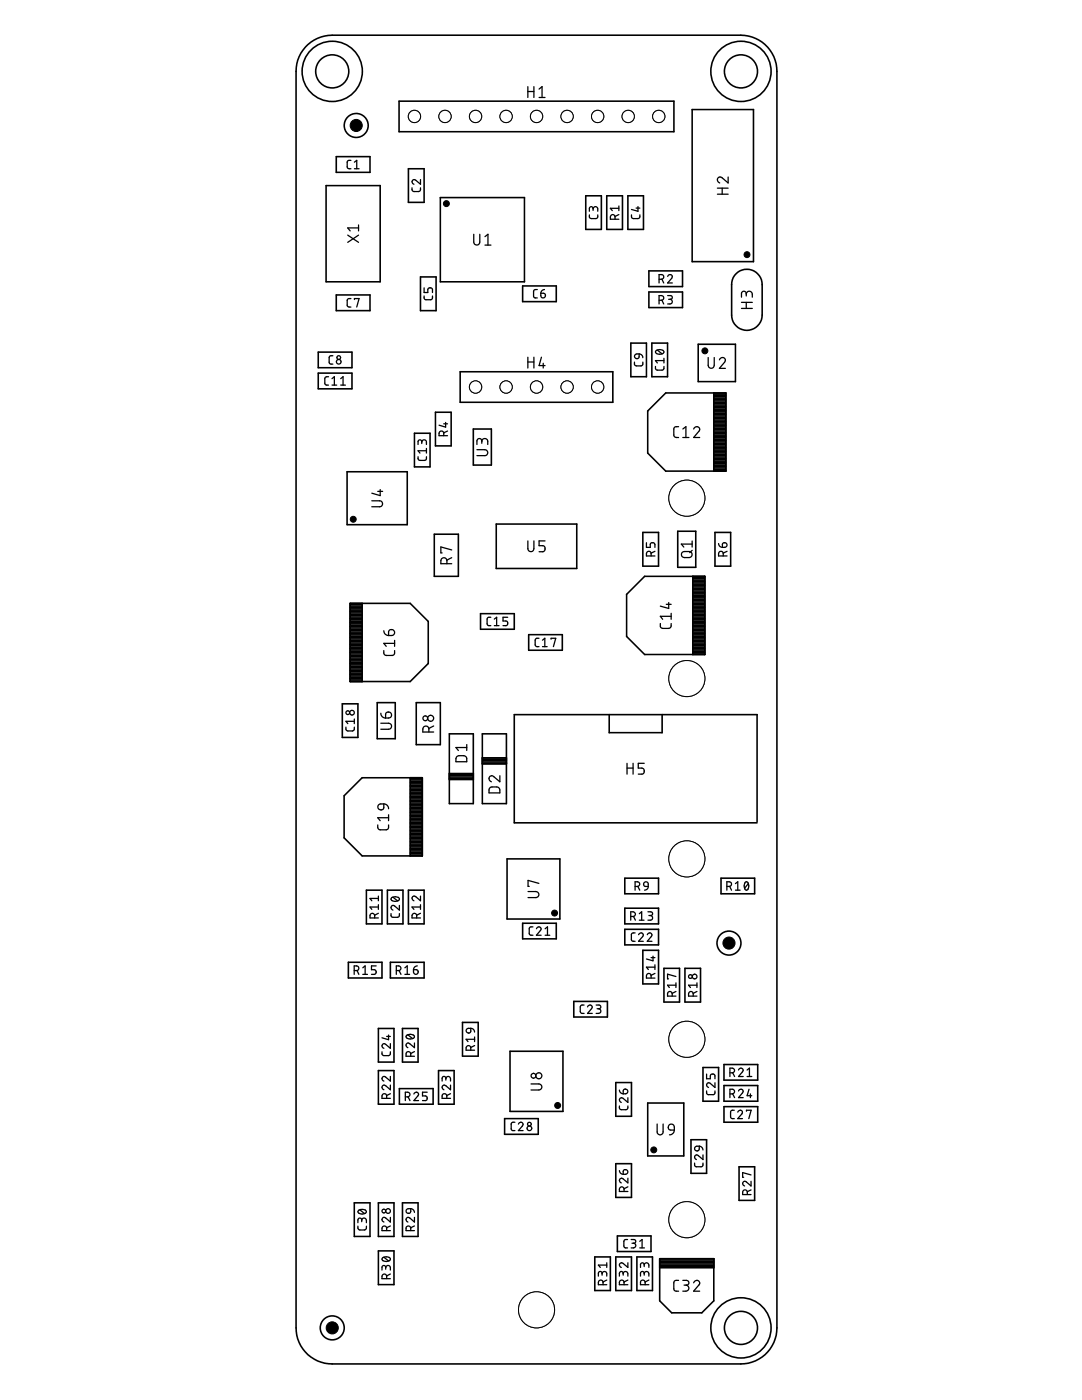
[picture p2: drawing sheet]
<svg xmlns="http://www.w3.org/2000/svg" width="216mm" height="279mm" viewBox="0 0 216 279" stroke-linecap="round" stroke-linejoin="round" font-family="sans-serif">
<g fill="#000" stroke="#000" stroke-width=".2">
<circle cx="71.1" cy="25" r="1.21"/>
<circle cx="89.1" cy="40.6" r=".59"/>
<circle cx="149.1" cy="50.8" r=".59"/>
<circle cx="140.7" cy="70" r=".59"/>
<circle cx="70.5" cy="103.6" r=".59"/>
<circle cx="110.7" cy="182.2" r=".59"/>
<circle cx="145.5" cy="188.2" r="1.21"/>
<circle cx="111.3" cy="220.6" r=".59"/>
<circle cx="130.5" cy="229.5" r=".59"/>
<circle cx="66.3" cy="265" r="1.21"/>
</g>
<g fill="none" stroke="#000" stroke-width=".32">
<path d="M60.9 9.4a7.2 7.2 0 0 1 5.4-2.4h81.5a7.2 7.2 0 0 1 7.2 7.2v250.8a7.2 7.2 0 0 1-7.2 7.2h-81.5a7.2 7.2 0 0 1-7.2-7.2v-250.8a7 7 0 0 1 1.8-4.8zM65.1 37h10.8v19.2h-10.8zM67.1 31.3h6.7v3.1h-6.7zM79.6 20.2h54.9v6.1h-54.9zM81.5 33.7h3.1v6.7h-3.1zM87.9 39.4h16.7v16.8h-16.7zM116.9 39.1h3.1v6.7h-3.1zM121.1 39.1h3.1v6.7h-3.1zM125.3 39.1h3.1v6.7h-3.1zM138.1 21.9h12.2v30.3h-12.2zM67.1 58.9h6.7v3.1h-6.7zM83.9 55.3h3.1v6.7h-3.1z"/>
<path d="M104.3 57.1h6.7v3.1h-6.7zM129.5 54.1h6.7v3.1h-6.7zM129.5 58.3h6.7v3.1h-6.7zM146.9 54.6a3.1 3.1 0 0 1 3.3-.6 3.1 3.1 0 0 1 1.9 2.8v6.1a3 3 0 0 1-3.1 3 3 3 0 0 1-3-3v-6.6a2.73 2.73 0 0 1 .9-1.7zM63.5 74.5h6.7v3.1h-6.7zM63.5 70.3h6.7v3.1h-6.7zM91.8 74.2h30.5v6.1h-30.5zM125.9 68.5h3.1v6.7h-3.1zM130.1 68.5h3.1v6.7h-3.1zM139.3 68.7h7.4v7.5h-7.4zM142.4 78.4v15.6M142.4 79.7h2.4"/>
<path d="M142.4 79.5h2.4M142.4 79.2h2.4M142.4 78.9h2.4M142.4 78.7h2.4M69.3 94.1h12v10.6h-12zM82.7 86.5h3.1v6.7h-3.1zM86.9 82.3h3.1v6.7h-3.1zM94.4 85.6h3.6v7.2h-3.6zM129.2 82l3.6-3.6h12v15.6h-12l-3.6-3.6zM142.4 92.8h2.4M142.4 93.9h2.4M142.4 93.7h2.4"/>
<path d="M142.4 93.4h2.4M142.4 93.1h2.4M142.4 92.6h2.4M142.4 92.3h2.4M142.4 92h2.4M142.4 91.8h2.4M142.4 91.5h2.4M142.4 91.2h2.4M142.4 90.9h2.4M142.4 90.7h2.4M142.4 90.4h2.4M142.4 90.1h2.4"/>
<path d="M142.4 89.8h2.4M142.4 89.6h2.4M142.4 89.3h2.4M142.4 89h2.4M142.4 88.8h2.4M142.4 88.5h2.4M142.4 88.2h2.4M142.4 87.9h2.4M142.4 87.7h2.4M142.4 87.4h2.4M142.4 87.1h2.4M142.4 86.8h2.4"/>
<path d="M142.4 86.6h2.4M142.4 86.3h2.4M142.4 86h2.4M142.4 85.7h2.4M142.4 85.5h2.4M142.4 85.2h2.4M142.4 84.9h2.4M142.4 84.6h2.4M142.4 84.4h2.4M142.4 84.1h2.4M142.4 83.8h2.4M142.4 83.6h2.4"/>
<path d="M142.4 83.3h2.4M142.4 83h2.4M142.4 82.7h2.4M142.4 82.5h2.4M142.4 82.2h2.4M142.4 81.9h2.4M142.4 81.7h2.4M142.4 81.4h2.4M142.4 81.1h2.4M142.4 80.8h2.4M142.4 80.6h2.4M142.4 80.3h2.4"/>
<path d="M142.4 80h2.4M86.7 106.6h4.8v8.4h-4.8zM99 104.6h16.1v8.9h-16.1zM128.3 106.3h3.1v6.7h-3.1zM128.6 115h12v15.6h-12l-3.6-3.6v-8.4zM135.2 106h3.6v7.2h-3.6zM138.2 115v15.6M138.2 119.9h2.4M138.2 119.6h2.4M138.2 119.3h2.4M138.2 119.1h2.4M138.2 118.8h2.4"/>
<path d="M138.2 118.5h2.4M138.2 118.2h2.4M138.2 118h2.4M138.2 117.7h2.4M138.2 117.4h2.4M138.2 117.1h2.4M138.2 116.9h2.4M138.2 116.6h2.4M138.2 116.3h2.4M138.2 116.1h2.4M138.2 115.8h2.4M138.2 115.5h2.4"/>
<path d="M138.2 115.2h2.4M142.7 106.3h3.1v6.7h-3.1zM69.9 120.4h12l3.5 3.6v8.4l-3.5 3.6h-12zM69.9 136h2.4M69.9 135.7h2.4M69.9 135.4h2.4M69.9 135.1h2.4M69.9 134.9h2.4M69.9 134.6h2.4M69.9 134.3h2.4M69.9 134.1h2.4M69.9 133.8h2.4"/>
<path d="M69.9 133.5h2.4M69.9 133.2h2.4M69.9 133h2.4M69.9 132.7h2.4M69.9 132.4h2.4M69.9 132.2h2.4M69.9 131.9h2.4M69.9 131.6h2.4M69.9 131.3h2.4M69.9 131.1h2.4M69.9 130.8h2.4M69.9 130.5h2.4"/>
<path d="M69.9 130.2h2.4M69.9 130h2.4M69.9 129.7h2.4M69.9 129.4h2.4M69.9 129.2h2.4M69.9 128.9h2.4M69.9 128.6h2.4M69.9 128.3h2.4M69.9 128.1h2.4M69.9 127.8h2.4M69.9 127.5h2.4M69.9 127.2h2.4"/>
<path d="M69.9 127h2.4M69.9 126.7h2.4M69.9 126.4h2.4M69.9 126.2h2.4M69.9 125.9h2.4M69.9 125.6h2.4M69.9 125.3h2.4M69.9 125.1h2.4M69.9 124.8h2.4M69.9 124.5h2.4M69.9 124.2h2.4M69.9 124h2.4"/>
<path d="M69.9 123.7h2.4M69.9 123.4h2.4M69.9 123.1h2.4M69.9 122.9h2.4M69.9 122.6h2.4M69.9 122.3h2.4M69.9 122h2.4M69.9 121.8h2.4M69.9 121.5h2.4M69.9 121.2h2.4M69.9 121h2.4M69.9 120.7h2.4"/>
<path d="M72.3 120.4v15.6M95.9 122.5h6.7v3.1h-6.7zM105.5 126.7h6.7v3.1h-6.7zM138.2 120.4h2.4M138.2 130.5h2.4M138.2 130.2h2.4M138.2 130h2.4M138.2 129.7h2.4M138.2 129.4h2.4M138.2 129.2h2.4M138.2 128.9h2.4M138.2 128.6h2.4"/>
<path d="M138.2 128.3h2.4M138.2 128.1h2.4M138.2 127.8h2.4M138.2 127.5h2.4M138.2 127.2h2.4M138.2 127h2.4M138.2 126.7h2.4M138.2 126.4h2.4M138.2 126.2h2.4M138.2 125.9h2.4M138.2 125.6h2.4M138.2 125.3h2.4"/>
<path d="M138.2 125.1h2.4M138.2 124.8h2.4M138.2 124.5h2.4M138.2 124.2h2.4M138.2 124h2.4M138.2 123.7h2.4M138.2 123.4h2.4M138.2 123.1h2.4M138.2 122.9h2.4M138.2 122.6h2.4M138.2 122.3h2.4M138.2 122h2.4"/>
<path d="M138.2 121.8h2.4M138.2 121.5h2.4M138.2 121.2h2.4M138.2 121h2.4M138.2 120.7h2.4M138.2 120.1h2.4M68.3 140.5h3.1v6.7h-3.1zM68.7 158.8l3.6-3.6h12v15.6h-12l-3.6-3.6zM75.3 140.2h3.6v7.2h-3.6zM81.9 155.4h2.4M81.9 155.2v15.6M81.9 160h2.4"/>
<path d="M81.9 159.7h2.4M81.9 159.4h2.4M81.9 159.2h2.4M81.9 158.9h2.4M81.9 158.6h2.4M81.9 158.4h2.4M81.9 158.1h2.4M81.9 157.8h2.4M81.9 157.5h2.4M81.9 157.3h2.4M81.9 157h2.4M81.9 156.7h2.4"/>
<path d="M81.9 156.4h2.4M81.9 156.2h2.4M81.9 155.9h2.4M81.9 155.6h2.4M83.1 140.2h4.8v8.4h-4.8zM89.7 146.5h4.7v13.9h-4.7zM89.7 154.4h4.7M89.7 155.6h4.7M89.7 155.4h4.7M89.7 155.1h4.7M89.7 154.8h4.7M89.7 154.5h4.7"/>
<path d="M96.2 146.5h4.8v13.9h-4.8zM96.2 152.5h4.8M96.2 151.3h4.8M96.2 152.4h4.8M96.2 152.1h4.8M96.2 151.8h4.8M96.2 151.5h4.8M121.6 142.6v3.6h10.5v-3.6M73.1 177.7h3.1v6.7h-3.1zM77.3 177.7h3.1v6.7h-3.1zM81.5 177.7h3.1v6.7h-3.1zM81.9 170.6h2.4"/>
<path d="M81.9 170.4h2.4M81.9 170.1h2.4M81.9 169.8h2.4M81.9 169.6h2.4M81.9 169.3h2.4M81.9 169h2.4M81.9 168.7h2.4M81.9 168.5h2.4M81.9 168.2h2.4M81.9 167.9h2.4M81.9 167.6h2.4M81.9 167.4h2.4"/>
<path d="M81.9 167.1h2.4M81.9 166.8h2.4M81.9 166.6h2.4M81.9 166.3h2.4M81.9 166h2.4M81.9 165.7h2.4M81.9 165.5h2.4M81.9 165.2h2.4M81.9 164.9h2.4M81.9 164.6h2.4M81.9 164.4h2.4M81.9 164.1h2.4"/>
<path d="M81.9 163.8h2.4M81.9 163.6h2.4M81.9 163.3h2.4M81.9 163h2.4M81.9 162.7h2.4M81.9 162.5h2.4M81.9 162.2h2.4M81.9 161.9h2.4M81.9 161.6h2.4M81.9 161.4h2.4M81.9 161.1h2.4M81.9 160.8h2.4"/>
<path d="M81.9 160.5h2.4M81.9 160.3h2.4M101.2 171.4h10.5v12h-10.5zM124.7 175.3h6.7v3.1h-6.7zM143.9 175.3h6.7v3.1h-6.7zM151.1 164v-21.4h-48.5v21.6h48.5M69.5 192h6.7v3.2h-6.7zM77.9 192h6.7v3.2h-6.7zM104.3 184.3h6.7v3.1h-6.7zM114.5 199.9h6.7v3.1h-6.7zM124.7 181.3h6.7v3.1h-6.7zM124.7 185.5h6.7v3.1h-6.7z"/>
<path d="M128.3 189.7h3.1v6.7h-3.1zM132.5 193.3h3.1v6.7h-3.1zM136.7 193.3h3.1v6.7h-3.1zM75.5 213.7h3.1v6.7h-3.1zM75.5 205.3h3.1v6.7h-3.1zM79.7 217.3h6.7v3.1h-6.7zM80.3 205.3h3.1v6.7h-3.1zM87.5 213.7h3.1v6.7h-3.1zM92.3 204h3.1v6.8h-3.1zM101.8 209.8h10.5v12h-10.5zM122.9 216h3.1v6.8h-3.1zM140.3 213h3.1v6.8h-3.1z"/>
<path d="M144.5 212.4h6.7v3.2h-6.7zM144.5 216.6h6.7v3.2h-6.7zM100.7 223.2h6.7v3.2h-6.7zM122.9 232.2h3.1v6.8h-3.1zM129.2 220.1h7.2v10.6h-7.2zM137.9 227.5h3.1v6.7h-3.1zM144.5 220.9h6.7v3.1h-6.7zM147.5 232.9h3.1v6.7h-3.1zM70.7 240.1h3.1v6.7h-3.1zM75.5 240.1h3.1v6.7h-3.1zM75.5 249.6h3.1v6.8h-3.1zM80.3 240.1h3.1v6.7h-3.1z"/>
<path d="M118.7 250.8h3.1v6.8h-3.1zM122.9 250.8h3.1v6.8h-3.1zM123.2 246.7h6.7v3.1h-6.7zM127.1 250.8h3.1v6.8h-3.1zM131.6 251.2h10.8v8.4l-2.4 2.4h-6l-2.4-2.4zM131.6 253h10.8M131.6 252.8h10.8M131.6 252.5h10.8M131.6 252.3h10.8M131.6 252h10.8M131.6 251.7h10.8M131.6 251.5h10.8"/>
<circle cx="66.3" cy="14.2" r="6"/>
<circle cx="66.3" cy="14.2" r="3.3"/>
<circle cx="147.8" cy="14.2" r="6"/>
<circle cx="147.8" cy="14.2" r="3.3"/>
<circle cx="71.1" cy="25" r="2.39"/>
<circle cx="145.5" cy="188.2" r="2.39"/>
<circle cx="66.3" cy="265" r="2.39"/>
<circle cx="147.8" cy="265" r="6"/>
<circle cx="147.8" cy="265" r="3.3"/>
</g>
<g fill="none" stroke="#000" stroke-width=".25">
<path d="M105.3 17.3v2.2M105.3 18.3h1.2M106.5 17.3v2.2M107.6 17.8l.6-.5v2.2M107.6 19.5h1.2M70 32h-.5l-.2 .4v1l.2 .2 .5 .1M70.7 33.7h.9M70.7 32.4l.5-.4v1.7M82.2 37.5l.1 .5 .3 .2h1.1l.2-.2v-.5M83.9 35.8v1l-.9-.8a.46 .46 0 0 0-.7 .1 .46 .46 0 0 0 .3 .7M143.2 38.8h2.1M143.2 37.5h2.1"/>
<path d="M144.1 37.5v1.3M145.3 35.3v1.2l-1.2-1a.59 .59 0 0 0-.9 .2 .59 .59 0 0 0 .4 .8M69.4 46.9l2.1 1.5M70 59.6l-.6 .1-.1 .3v1l.2 .2 .5 .1M70.7 59.8v-.2h.9l-.4 1.7M71.5 46.9l-2.1 1.5M71.5 45.5h-2.1l.5 .6M71.5 44.9v1.2M84.6 59.1v.5l.4 .2h1.1l.2-.2v-.5M84.6 57.4v1h.8v-.6a.48 .48 0 0 1 .4-.4 .48 .48 0 0 1 .5 .4v.6M94.5 46.8v1.5a.6 .6 0 0 0 .6 .6 .6 .6 0 0 0 .6-.6v-1.5M96.8 47.2l.6-.4v2.1"/>
<path d="M96.8 48.9h1.2M107.2 57.8h-.5l-.2 .4v1l.2 .2 .5 .1M107.9 58.5h.6a.47 .47 0 0 1 .3 .5 .47 .47 0 0 1-.4 .5 .47 .47 0 0 1-.5-.5zM108.6 57.8a.74 .74 0 0 0-.7 .7M117.6 42.9v.5l.4 .2 1.2-.1 .1-.6M118.3 41.7a.47 .47 0 0 1 .5-.5 .47 .47 0 0 1 .5 .5v.5M118.3 42v-.4a.37 .37 0 0 0-.3-.4 .37 .37 0 0 0-.4 .4v.6M122.7 43.8v-.5a.47 .47 0 0 0-.4-.5 .47 .47 0 0 0-.5 .5v.5h1.7M123.5 42.8l-.8 .4M123.5 41.6h-1.7l.4 .4M123.5 41.1v.9M126 42.9v.5l.4 .2 1.2-.1 .1-.6"/>
<path d="M126.9 41.5h.8M127.3 41.2v1l-1.3-.4M131.5 55.7h.5a.47 .47 0 0 0 .4-.4 .47 .47 0 0 0-.4-.5h-.5v1.7M131.5 59.9h.5a.47 .47 0 0 0 .4-.4 .47 .47 0 0 0-.4-.5h-.5v1.7M132.1 55.7l.3 .8M132.1 59.9l.3 .8M133.2 55.2a.46 .46 0 0 1 .7-.4 .46 .46 0 0 1 .1 .7l-.8 1h1M133.2 59h.6a.37 .37 0 0 1 .4 .4 .37 .37 0 0 1-.4 .3h-.4M133.7 59.7a.47 .47 0 0 1 .5 .5 .47 .47 0 0 1-.5 .5h-.5M148.9 58.7a.6 .6 0 0 1 .6-.6 .6 .6 0 0 1 .6 .6v.6M148.9 59.1v-.5a.48 .48 0 0 0-.5-.5 .48 .48 0 0 0-.4 .5v.7M65.6 75.2l-.7 .1-.1 .3v1l.2 .2 .6 .1"/>
<path d="M66.3 76.9h.9M66.3 75.6l.4-.4v1.7M66.4 71h-.5l-.2 .4v1l.2 .2 .5 .1M68 76.9h.9M68 75.6l.5-.4v1.7M105.3 71.3v2.1M105.3 72.2h1.2M106.5 71.3v2.1M108 71.3l-.4 1.7h1.2M108.4 72.5v.9M126.6 72.3v.5l.4 .2h1l.2-.2 .1-.5M126.7 70.8l.8-.2v.6a.46 .46 0 0 1-.6 .3 .46 .46 0 0 1-.2-.7z"/>
<path d="M127.5 70.6l.5 .2 .3 .6M130.8 73.1v.6l.4 .2h1l.2-.2 .1-.6M130.9 70a1.07 1.07 0 0 1 1.6 .2 1 1 0 0 1-1.7 0zM131.2 69.9l.9 .7M132.5 71.5v.9M132.5 72h-1.7l.4 .4M141.3 71.4v1.5a.6 .6 0 0 0 .6 .6 .6 .6 0 0 0 .6-.6v-1.5M143.6 71.8a.59 .59 0 0 1 .8-.4 .59 .59 0 0 1 .2 .9l-1 1.2h1.1M148 61.6h2.1M148 60.3h2.1M148.9 60.3v1.3M74.2 99.9h1.5a.59 .59 0 0 1 .6 .6 .59 .59 0 0 1-.6 .6h-1.5"/>
<path d="M75.4 98.1h.9M75.9 97.7v1.2l-1.7-.5M83.4 91.1v.6l.4 .2 1.2-.1 .1-.7M84.2 88.2a.47 .47 0 0 1 .4-.4 .47 .47 0 0 1 .5 .4v.5M84.2 88.5v-.4a.37 .37 0 0 0-.4-.3 .37 .37 0 0 0-.4 .3v.6M85.1 89.5v.9M85.1 90h-1.7l.4 .4M88.5 87v-.5a.47 .47 0 0 0-.4-.5 .47 .47 0 0 0-.5 .5v.5h1.7M88.5 84.6h.8M88.9 84.3v.9l-1.3-.3M89.3 86l-.8 .4M95.2 89.7h1.5a.59 .59 0 0 1 .6 .6 .59 .59 0 0 1-.6 .6h-1.5"/>
<path d="M96.1 88.1a.59 .59 0 0 1 .6-.6 .59 .59 0 0 1 .6 .6v.6M96.1 88.5v-.5a.49 .49 0 0 0-.4-.5 .49 .49 0 0 0-.5 .5v.7M135.4 85.2h-.8l-.1 .4v1.5l.4 .2h.5M136.2 87.3h1.3M136.2 85.6l.7-.4v2.1M138.4 85.6a.59 .59 0 0 1 .8-.4 .59 .59 0 0 1 .2 .9l-1 1.2h1.2M89.2 112.5v-.6a.6 .6 0 0 0-.6-.6 .6 .6 0 0 0-.6 .6v.6h2.1M90.1 109.7l-2.1-.5v1.1h.2M90.1 111.3l-.9 .5M105.3 107.9v1.6a.6 .6 0 0 0 .6 .6 .6 .6 0 0 0 .6-.6v-1.6M108.8 107.9h-1.2v1h.7a.62 .62 0 0 1 .5 .6 .62 .62 0 0 1-.5 .6h-.7M129 108.3v.9h.8v-.5a.48 .48 0 0 1 .4-.4 .48 .48 0 0 1 .5 .4v.5"/>
<path d="M129.9 111v-.5a.47 .47 0 0 0-.4-.5 .47 .47 0 0 0-.5 .5v.5h1.7M130.7 110l-.8 .4M136.2 110.2a1.96 1.96 0 0 1 1.5-.1 .6 .6 0 0 1 .4 .7 .6 .6 0 0 1-.6 .5l-1.1-.1a.61 .61 0 0 1-.2-1zM138.1 109.8l-.5 .5M138.1 108.6h-2.1l.4 .6M138.1 108v1.2M143.4 108.5l.1 .4 .6 .3M144.3 108.4a.48 .48 0 0 1 .7 .2 .48 .48 0 0 1-.4 .6h-.5zM144.3 111v-.5a.47 .47 0 0 0-.5-.5 .47 .47 0 0 0-.4 .5v.5h1.7M145.1 110l-.8 .4M76.6 129.8v.7l.5 .3 1.4-.1 .2-.2v-.7M76.6 125.9l.3 .7 .6 .2"/>
<path d="M77.6 125.8a.61 .61 0 0 1 1.1 .1 .61 .61 0 0 1-.6 .9h-.6zM78.7 127.8v1.2M78.7 128.4h-2.1l.5 .6M97.9 123.2h-.5l-.2 .3v1.1l.2 .2 .5 .1M98.6 124.9h1M98.6 123.5l.5-.3v1.7M101.3 123.2h-.9v.7h.5a.47 .47 0 0 1 .4 .5 .47 .47 0 0 1-.4 .5h-.5M107.5 127.4h-.5l-.2 .4v1l.2 .2 .5 .1M108.2 129.1h1M108.2 127.8l.5-.4v1.7M110 127.6v-.2h.9l-.5 1.7M131.8 124.4v.7l.4 .3 1.5-.1 .2-.4v-.5"/>
<path d="M132.9 120.6h1M133.4 120.2v1.2l-1.6-.4M133.9 122.4v1.2M133.9 123h-2.1l.4 .6M69 145.1v.5l.4 .3 1.1-.1 .2-.2v-.5M70.7 143.5v.9M70.7 144h-1.7l.4 .4M76 144.3h1.5a.6 .6 0 0 1 .6 .6 .6 .6 0 0 1-.6 .6h-1.5M76 142.3l.3 .7 .6 .3M77 142.3a.62 .62 0 0 1 1.1 .1 .62 .62 0 0 1-.6 .9h-.6zM85.6 146.1v-.6a.6 .6 0 0 0-.6-.6 .6 .6 0 0 0-.6 .6v.6h2.1M86.5 144.9l-.9 .5"/>
<path d="M91.1 151.1l.5-.3 1.1 .1 .4 .3v.8h-2.1zM93.1 148.6v1.2M93.1 149.2h-2.1l.5 .6M97.8 157.2l.4-.1 1.3 .1a1.03 1.03 0 0 1 .2 1h-2.1v-.7zM99.7 154.8v1.2l-1.2-1a.59 .59 0 0 0-.9 .2 .59 .59 0 0 0 .4 .8M125.1 152.3v2.2M125.1 153.3h1.2M126.3 152.3v2.2M128.5 152.3h-1.1v1h.7a.62 .62 0 0 1 .5 .6 .62 .62 0 0 1-.5 .6h-.7M75.4 164.6v.7l.5 .3 1.4-.1 .2-.2v-.7M75.5 178.8v1M75.5 179.3h-1.7l.4 .5"/>
<path d="M75.6 160.6l1-.2v.8a.6 .6 0 0 1-.9 .3 .6 .6 0 0 1-.1-.9zM76.6 160.4l.7 .3 .2 .7M77.5 162.6v1.2M77.5 163.2h-2.1l.5 .6M78.1 179.2a1.07 1.07 0 0 1 1.6 .2 .98 .98 0 0 1-1.7 0zM78.4 179l.9 .8M83.9 178.8v1l-.9-.8a.46 .46 0 0 0-.8 .1 .46 .46 0 0 0 .4 .7M105.4 177.9h1.5a.6 .6 0 0 1 .6 .6 .6 .6 0 0 1-.6 .6h-1.5M107.5 176.3l-2.1-.6v1.2h.2M126.7 176.9h.5a.47 .47 0 0 0 .5-.5 .47 .47 0 0 0-.5-.4h-.5v1.7M127.3 176.9l.4 .8M128.6 176.1l.3-.1a.44 .44 0 0 1 .4 .4v.5h-.6l-.3-.4z"/>
<path d="M129.3 176.9a.7 .7 0 0 1-.7 .8M145 176.9h.5a.47 .47 0 0 0 .5-.5 .47 .47 0 0 0-.5-.4h-.5v1.7M145.6 176.9l.4 .8M146.7 176.3l.5-.3v1.7M146.7 177.7h1M148.7 176.1l.2-.1a.98 .98 0 0 1 0 1.7 1.07 1.07 0 0 1-.2-1.6zM149.3 176.3l-.7 1M70.7 193.7h.4a.47 .47 0 0 0 .5-.5 .47 .47 0 0 0-.5-.4h-.4v1.7M71.2 193.7l.4 .8M72.4 193.1l.5-.3v1.7M72.4 194.5h.9M74.8 183.2v-.5a.47 .47 0 0 0-.5-.4 .47 .47 0 0 0-.5 .4v.5h1.7"/>
<path d="M75.1 192.8h-1v.7h.6a.47 .47 0 0 1 .4 .5 .47 .47 0 0 1-.4 .5h-.6M75.5 181h-1.7l.4 .5M75.5 182.3l-.7 .3M75.5 180.6v.9M78 182.3v.5l.4 .3 1.2-.1 .1-.7M79.1 193.7h.4a.47 .47 0 0 0 .5-.5 .47 .47 0 0 0-.5-.4h-.4v1.7M79.6 193.7l.4 .8M79.7 180.7v.9l-.9-.8a.46 .46 0 0 0-.8 .2 .46 .46 0 0 0 .4 .6M80.8 194.5h.9M80.8 193.1l.5-.3v1.7M82.5 193.5h.6a.47 .47 0 0 1 .3 .6 .47 .47 0 0 1-.5 .4 .47 .47 0 0 1-.4-.5zM83.1 183.2v-.5a.47 .47 0 0 0-.4-.4 .47 .47 0 0 0-.5 .4v.5h1.7"/>
<path d="M83.3 192.8l-.5 .1-.3 .6M83.9 180.6v.9M83.9 182.3l-.8 .3M83.9 181h-1.7l.4 .5M106.3 185h-.5l-.2 .4v1l.2 .2h.5M107 185.4a.45 .45 0 0 1 .7-.4 .45 .45 0 0 1 .1 .7l-.8 .9h1M108.8 186.6h.9M108.8 185.4l.4-.4v1.6M125.9 182.9h.4a.47 .47 0 0 0 .5-.5 .47 .47 0 0 0-.5-.4h-.4v1.6M126.4 182.9l.4 .7M126.7 186.2h-.5l-.2 .3v1.1l.2 .2 .5 .1M127.4 186.5a.46 .46 0 0 1 .7-.3 .46 .46 0 0 1 .1 .7l-.8 1h1"/>
<path d="M127.6 182.4l.4-.4v1.6M127.6 183.6h.9M129.2 186.5a.46 .46 0 0 1 .6-.3 .46 .46 0 0 1 .1 .7l-.7 1h.9M129.3 182h.6a.37 .37 0 0 1 .3 .3 .37 .37 0 0 1-.3 .4h-.4M129.8 182.7a.47 .47 0 0 1 .4 .5 .47 .47 0 0 1-.4 .4h-.5M129.9 195.2v-.5a.47 .47 0 0 0-.4-.4 .47 .47 0 0 0-.5 .4v.5h1.7M129.9 191.1h.8M130.3 190.8v.9l-1.3-.3M130.7 194.3l-.8 .3M130.7 193h-1.7l.4 .5M130.7 192.6v.9M134.1 198.8v-.5a.47 .47 0 0 0-.4-.4 .47 .47 0 0 0-.5 .4v.5h1.7"/>
<path d="M134.9 196.6h-1.7l.4 .5M134.9 194.9l-1.7-.5v.9h.2M134.9 197.9l-.8 .3M134.9 196.2v.9M138.3 198.8v-.5a.47 .47 0 0 0-.4-.4 .47 .47 0 0 0-.5 .4v.5h1.7M139.1 197.9l-.8 .3M139.1 196.6h-1.7l.4 .5M139.1 196.2v.9M76.2 209.9v.5l.4 .3 1.1-.1 .2-.2v-.5M77.2 219.2v-.5a.47 .47 0 0 0-.5-.4 .47 .47 0 0 0-.5 .4v.5h1.7M77.2 206.8h.7M77.5 206.6v.9l-1.3-.4"/>
<path d="M77.9 216.6v.9l-.9-.8a.46 .46 0 0 0-.8 .1 .46 .46 0 0 0 .4 .7M77.9 214.8v1l-.9-.8a.45 .45 0 0 0-.8 .1 .45 .45 0 0 0 .4 .7M77.9 208.3v.9l-.9-.8a.45 .45 0 0 0-.7 .2 .45 .45 0 0 0 .3 .6M77.9 218.3l-.7 .3M80.9 218.9h.4a.47 .47 0 0 0 .5-.5 .47 .47 0 0 0-.5-.4h-.4v1.6M81.1 206.6a1.07 1.07 0 0 1 1.6 .3 .98 .98 0 0 1-1.7 0zM81.4 206.5l.9 .8M81.4 218.9l.4 .7M82 210.8v-.5a.47 .47 0 0 0-.5-.4 .47 .47 0 0 0-.5 .4v.5h1.7M82.6 218.3a.46 .46 0 0 1 .6-.3 .46 .46 0 0 1 .2 .7l-.8 .9h.9M82.7 208.2v.9l-.9-.8a.46 .46 0 0 0-.8 .1 .46 .46 0 0 0 .4 .7M82.7 209.9l-.7 .3"/>
<path d="M85.2 218h-.9v.7h.6a.48 .48 0 0 1 .3 .5 .48 .48 0 0 1-.3 .4h-.6M89 215.3a.47 .47 0 0 1 .4-.5 .47 .47 0 0 1 .5 .5v.5M89 215.6v-.4a.37 .37 0 0 0-.4-.4 .37 .37 0 0 0-.4 .4v.6M89.2 219.2v-.5a.47 .47 0 0 0-.5-.4 .47 .47 0 0 0-.5 .4v.5h1.7M89.9 216.6v.9l-.9-.8a.46 .46 0 0 0-.8 .1 .46 .46 0 0 0 .4 .7M89.9 218.3l-.7 .3M93.2 205.4l.7-.2v.6a.47 .47 0 0 1-.6 .3 .47 .47 0 0 1-.1-.7zM93.9 209.6v-.5a.47 .47 0 0 0-.4-.4 .47 .47 0 0 0-.5 .4v.5h1.7M93.9 205.2a.73 .73 0 0 1 .8 .8M94.7 208.7l-.8 .3M94.7 207.4h-1.7l.4 .5M94.7 206.9v1"/>
<path d="M106 216.3h1.5a.6 .6 0 0 1 .6 .6 .6 .6 0 0 1-.6 .6h-1.5M116.5 200.6h-.5l-.2 .4v1l.2 .2h.5M117.2 201a.46 .46 0 0 1 .7-.4 .46 .46 0 0 1 .1 .7l-.8 .9h1M119 200.6h.5a.37 .37 0 0 1 .4 .3 .37 .37 0 0 1-.4 .4h-.4M119.4 201.3a.47 .47 0 0 1 .5 .5 .47 .47 0 0 1-.5 .4h-.4M123.6 217.6l.3 .5 .5 .2M124.5 217.5a.48 .48 0 0 1 .7 .1 .48 .48 0 0 1-.4 .7h-.4zM125.3 219.1v.9l-.9-.8a.46 .46 0 0 0-.8 .2 .46 .46 0 0 0 .4 .6M141 217.7v.5l.4 .3 1-.1 .2-.2 .1-.5M141 214.4v.9h.7v-.6a.47 .47 0 0 1 .5-.4 .47 .47 0 0 1 .5 .4v.6M142.7 216.1v.9l-1-.8a.46 .46 0 0 0-.7 .2 .46 .46 0 0 0 .4 .6M145.6 214.1h.5a.47 .47 0 0 0 .5-.5 .47 .47 0 0 0-.5-.4h-.5v1.6"/>
<path d="M145.6 218.3h.5a.47 .47 0 0 0 .5-.5 .47 .47 0 0 0-.5-.4h-.5v1.7M146.2 214.1l.4 .7M146.2 218.3l.4 .8M147.4 213.6a.45 .45 0 0 1 .6-.4 .45 .45 0 0 1 .1 .7l-.7 .9h.9M147.4 217.7a.46 .46 0 0 1 .6-.3 .46 .46 0 0 1 .1 .7l-.7 1h.9M149.1 214.8h.9M149.1 213.6l.4-.4v1.6M149.5 217.4l-.4 1.3h.9M149.7 218.3v.8M102.7 224l-.6 .1-.1 .2v1.1l.2 .2h.5M103.4 224.3a.46 .46 0 0 1 .7-.3 .46 .46 0 0 1 .1 .7l-.8 .9h1M123.6 233.6l.3 .6 .5 .2"/>
<path d="M123.6 220.7v.5l.4 .3 1.1-.1 .1-.2 .1-.5M124.5 233.5a.48 .48 0 0 1 .7 .2 .48 .48 0 0 1-.4 .7h-.4zM124.5 237.8v-.5a.47 .47 0 0 0-.4-.4 .47 .47 0 0 0-.5 .4v.5h1.7M125.3 235.1v1l-.9-.8a.46 .46 0 0 0-.8 .1 .46 .46 0 0 0 .4 .7M125.3 236.9l-.8 .3M131.1 224.3v1.6a.59 .59 0 0 0 .6 .6 .59 .59 0 0 0 .6-.6v-1.6M133.5 224.5l.3-.2a.59 .59 0 0 1 .8 .6v.6h-.8a.58 .58 0 0 1-.4-.4 .58 .58 0 0 1 .1-.6zM134.6 225.5l-.3 .7-.7 .3M138.6 232.1v.5l.4 .3 1-.1 .3-.2v-.5M138.7 228.9l.8-.2v.6a.47 .47 0 0 1-.6 .3 .47 .47 0 0 1-.2-.7zM139.5 228.7l.6 .4 .2 .4M140.3 230.5v.9l-1-.8a.46 .46 0 0 0-.7 .2 .46 .46 0 0 0 .4 .6"/>
<path d="M146.5 221.6h-.5l-.2 .4v1l.2 .2h.5M147.2 222a.46 .46 0 0 1 .7-.4 .46 .46 0 0 1 .1 .7l-.8 .9h.9M148.9 221.8v-.2h1l-.5 1.6M149.1 238.4v-.5a.47 .47 0 0 0-.4-.4 .47 .47 0 0 0-.5 .4v.5h1.7M149.9 235.8v.9l-1-.8a.46 .46 0 0 0-.7 .1 .46 .46 0 0 0 .4 .7M149.9 234.5l-1.7-.5v.9h.2M149.9 237.5l-.8 .3M71.4 244.7l.1 .5 .3 .3 1.1-.1 .2-.2v-.5M71.5 241.6a1.03 1.03 0 0 1 1.6 .2 1 1 0 0 1-1.7 0zM71.8 241.4l.9 .8M72.2 243.5a.47 .47 0 0 1 .4-.4 .47 .47 0 0 1 .5 .4v.5M72.2 243.8v-.3a.38 .38 0 0 0-.4-.4 .38 .38 0 0 0-.4 .4v.5"/>
<path d="M76.3 251a1.03 1.03 0 0 1 1.6 .3 .98 .98 0 0 1-1.7 0zM76.6 250.9l.9 .8M77 253a.47 .47 0 0 1 .4-.5 .47 .47 0 0 1 .5 .5v.5M77 253.3v-.4a.37 .37 0 0 0-.4-.4 .37 .37 0 0 0-.4 .4v.6M77.2 245.6v-.5a.47 .47 0 0 0-.5-.4 .47 .47 0 0 0-.5 .4v.5h1.7M77.2 255.2v-.5a.47 .47 0 0 0-.5-.4 .47 .47 0 0 0-.5 .4v.5h1.7M77.9 243v.9l-.9-.8a.46 .46 0 0 0-.8 .1 .46 .46 0 0 0 .4 .7M77.9 244.7l-.7 .3M77.9 254.3l-.7 .3M81.2 241.4l.8-.2v.6a.47 .47 0 0 1-.7 .3 .47 .47 0 0 1-.1-.7zM82 245.6v-.5a.47 .47 0 0 0-.5-.4 .47 .47 0 0 0-.5 .4v.5h1.7M82 241.2l.4 .2 .3 .6"/>
<path d="M82.7 243v.9l-.9-.8a.46 .46 0 0 0-.8 .1 .46 .46 0 0 0 .4 .7M82.7 244.7l-.7 .3M120.1 254.2a.47 .47 0 0 1 .5-.5 .47 .47 0 0 1 .5 .5v.5M120.1 254.5v-.4a.37 .37 0 0 0-.3-.4 .37 .37 0 0 0-.4 .4v.6M120.3 256.4v-.5a.47 .47 0 0 0-.4-.4 .47 .47 0 0 0-.5 .4v.5h1.7M121.1 255.5l-.8 .3M121.1 252v.9M121.1 252.5h-1.7l.4 .4M124.4 254.2a.47 .47 0 0 1 .4-.5 .47 .47 0 0 1 .5 .5v.5M124.4 254.5v-.4a.38 .38 0 0 0-.4-.4 .38 .38 0 0 0-.4 .4v.6M124.5 256.4v-.5a.47 .47 0 0 0-.4-.4 .47 .47 0 0 0-.5 .4v.5h1.7M125.2 247.4h-.5l-.2 .3 .1 1.2 .6 .1"/>
<path d="M125.3 252v.9l-.9-.7a.46 .46 0 0 0-.8 .1 .46 .46 0 0 0 .4 .6M125.3 255.5l-.8 .3M125.9 247.4h.6a.37 .37 0 0 1 .4 .3 .37 .37 0 0 1-.4 .4h-.4M126.4 248.1a.47 .47 0 0 1 .5 .5 .47 .47 0 0 1-.5 .4h-.5M127.7 249h.9M127.7 247.7l.4-.3v1.6M128.5 254.2a.47 .47 0 0 1 .5-.5 .47 .47 0 0 1 .5 .5v.5M128.5 254.5v-.4a.37 .37 0 0 0-.3-.4 .37 .37 0 0 0-.4 .4v.6M128.5 252.5a.47 .47 0 0 1 .5-.5 .47 .47 0 0 1 .5 .5v.4M128.5 252.8v-.4a.37 .37 0 0 0-.3-.4 .37 .37 0 0 0-.4 .4v.5M128.7 256.4v-.5a.47 .47 0 0 0-.4-.4 .47 .47 0 0 0-.5 .4v.5h1.7M129.5 255.5l-.8 .3"/>
<path d="M135.4 255.5l-.8 .1-.1 .4v1.5l.3 .2h.6M136.2 255.5h.8a.48 .48 0 0 1 .5 .5 .48 .48 0 0 1-.5 .5h-.5M136.9 256.5a.6 .6 0 0 1 .6 .6 .6 .6 0 0 1-.6 .6h-.7M138.4 256a.59 .59 0 0 1 .8-.5 .59 .59 0 0 1 .2 1l-1 1.2h1.2"/>
<circle cx="67.6" cy="72.2" r=".47"/>
<circle cx="67.6" cy="71.4" r=".37"/>
<circle cx="69.4" cy="142.2" r=".37"/>
<circle cx="70.2" cy="142.2" r=".47"/>
<circle cx="84.9" cy="143.3" r=".48"/>
<circle cx="85.9" cy="143.4" r=".6"/>
<circle cx="137.8" cy="194.9" r=".37"/>
<circle cx="138.6" cy="194.9" r=".46"/>
<circle cx="106.4" cy="214.7" r=".48"/>
<circle cx="107.5" cy="214.7" r=".6"/>
<circle cx="105.6" cy="224.3" r=".37"/>
<circle cx="105.6" cy="225.2" r=".46"/>
<circle cx="76.6" cy="241.7" r=".37"/>
<circle cx="77.4" cy="241.7" r=".46"/>
</g>
<circle cx="137.1" cy="99.4" r="3.6" fill="none" stroke="#000" stroke-width=".2"/>
<circle cx="137.1" cy="99.4" r="3.6" fill="#fff" stroke="#000" stroke-width=".2"/>
<circle cx="137.1" cy="135.4" r="3.6" fill="none" stroke="#000" stroke-width=".2"/>
<circle cx="137.1" cy="135.4" r="3.6" fill="#fff" stroke="#000" stroke-width=".2"/>
<circle cx="137.1" cy="171.4" r="3.6" fill="none" stroke="#000" stroke-width=".2"/>
<circle cx="137.1" cy="171.4" r="3.6" fill="#fff" stroke="#000" stroke-width=".2"/>
<circle cx="137.1" cy="207.4" r="3.6" fill="none" stroke="#000" stroke-width=".2"/>
<circle cx="137.1" cy="207.4" r="3.6" fill="#fff" stroke="#000" stroke-width=".2"/>
<circle cx="137.1" cy="243.4" r="3.6" fill="none" stroke="#000" stroke-width=".2"/>
<circle cx="137.1" cy="243.4" r="3.6" fill="#fff" stroke="#000" stroke-width=".2"/>
<circle cx="107.1" cy="261.4" r="3.6" fill="none" stroke="#000" stroke-width=".2"/>
<circle cx="107.1" cy="261.4" r="3.6" fill="#fff" stroke="#000" stroke-width=".2"/>
<circle cx="94.9" cy="77.2" r="1.23" fill="none" stroke="#000" stroke-width=".2"/>
<circle cx="94.9" cy="77.2" r="1.23" fill="#fff" stroke="#000" stroke-width=".2"/>
<circle cx="101" cy="77.2" r="1.23" fill="none" stroke="#000" stroke-width=".2"/>
<circle cx="101" cy="77.2" r="1.23" fill="#fff" stroke="#000" stroke-width=".2"/>
<circle cx="107.1" cy="77.2" r="1.23" fill="none" stroke="#000" stroke-width=".2"/>
<circle cx="107.1" cy="77.2" r="1.23" fill="#fff" stroke="#000" stroke-width=".2"/>
<circle cx="113.2" cy="77.2" r="1.23" fill="none" stroke="#000" stroke-width=".2"/>
<circle cx="113.2" cy="77.2" r="1.23" fill="#fff" stroke="#000" stroke-width=".2"/>
<circle cx="119.3" cy="77.2" r="1.23" fill="none" stroke="#000" stroke-width=".2"/>
<circle cx="119.3" cy="77.2" r="1.23" fill="#fff" stroke="#000" stroke-width=".2"/>
<circle cx="131.4" cy="23.2" r="1.23" fill="none" stroke="#000" stroke-width=".2"/>
<circle cx="131.4" cy="23.2" r="1.23" fill="#fff" stroke="#000" stroke-width=".2"/>
<circle cx="125.3" cy="23.2" r="1.23" fill="none" stroke="#000" stroke-width=".2"/>
<circle cx="125.3" cy="23.2" r="1.23" fill="#fff" stroke="#000" stroke-width=".2"/>
<circle cx="119.3" cy="23.2" r="1.23" fill="none" stroke="#000" stroke-width=".2"/>
<circle cx="119.3" cy="23.2" r="1.23" fill="#fff" stroke="#000" stroke-width=".2"/>
<circle cx="113.2" cy="23.2" r="1.23" fill="none" stroke="#000" stroke-width=".2"/>
<circle cx="113.2" cy="23.2" r="1.23" fill="#fff" stroke="#000" stroke-width=".2"/>
<circle cx="107.1" cy="23.2" r="1.23" fill="none" stroke="#000" stroke-width=".2"/>
<circle cx="107.1" cy="23.2" r="1.23" fill="#fff" stroke="#000" stroke-width=".2"/>
<circle cx="101" cy="23.2" r="1.23" fill="none" stroke="#000" stroke-width=".2"/>
<circle cx="101" cy="23.2" r="1.23" fill="#fff" stroke="#000" stroke-width=".2"/>
<circle cx="94.9" cy="23.2" r="1.23" fill="none" stroke="#000" stroke-width=".2"/>
<circle cx="94.9" cy="23.2" r="1.23" fill="#fff" stroke="#000" stroke-width=".2"/>
<circle cx="88.8" cy="23.2" r="1.23" fill="none" stroke="#000" stroke-width=".2"/>
<circle cx="88.8" cy="23.2" r="1.23" fill="#fff" stroke="#000" stroke-width=".2"/>
<circle cx="82.7" cy="23.2" r="1.23" fill="none" stroke="#000" stroke-width=".2"/>
<circle cx="82.7" cy="23.2" r="1.23" fill="#fff" stroke="#000" stroke-width=".2"/>
</svg>
